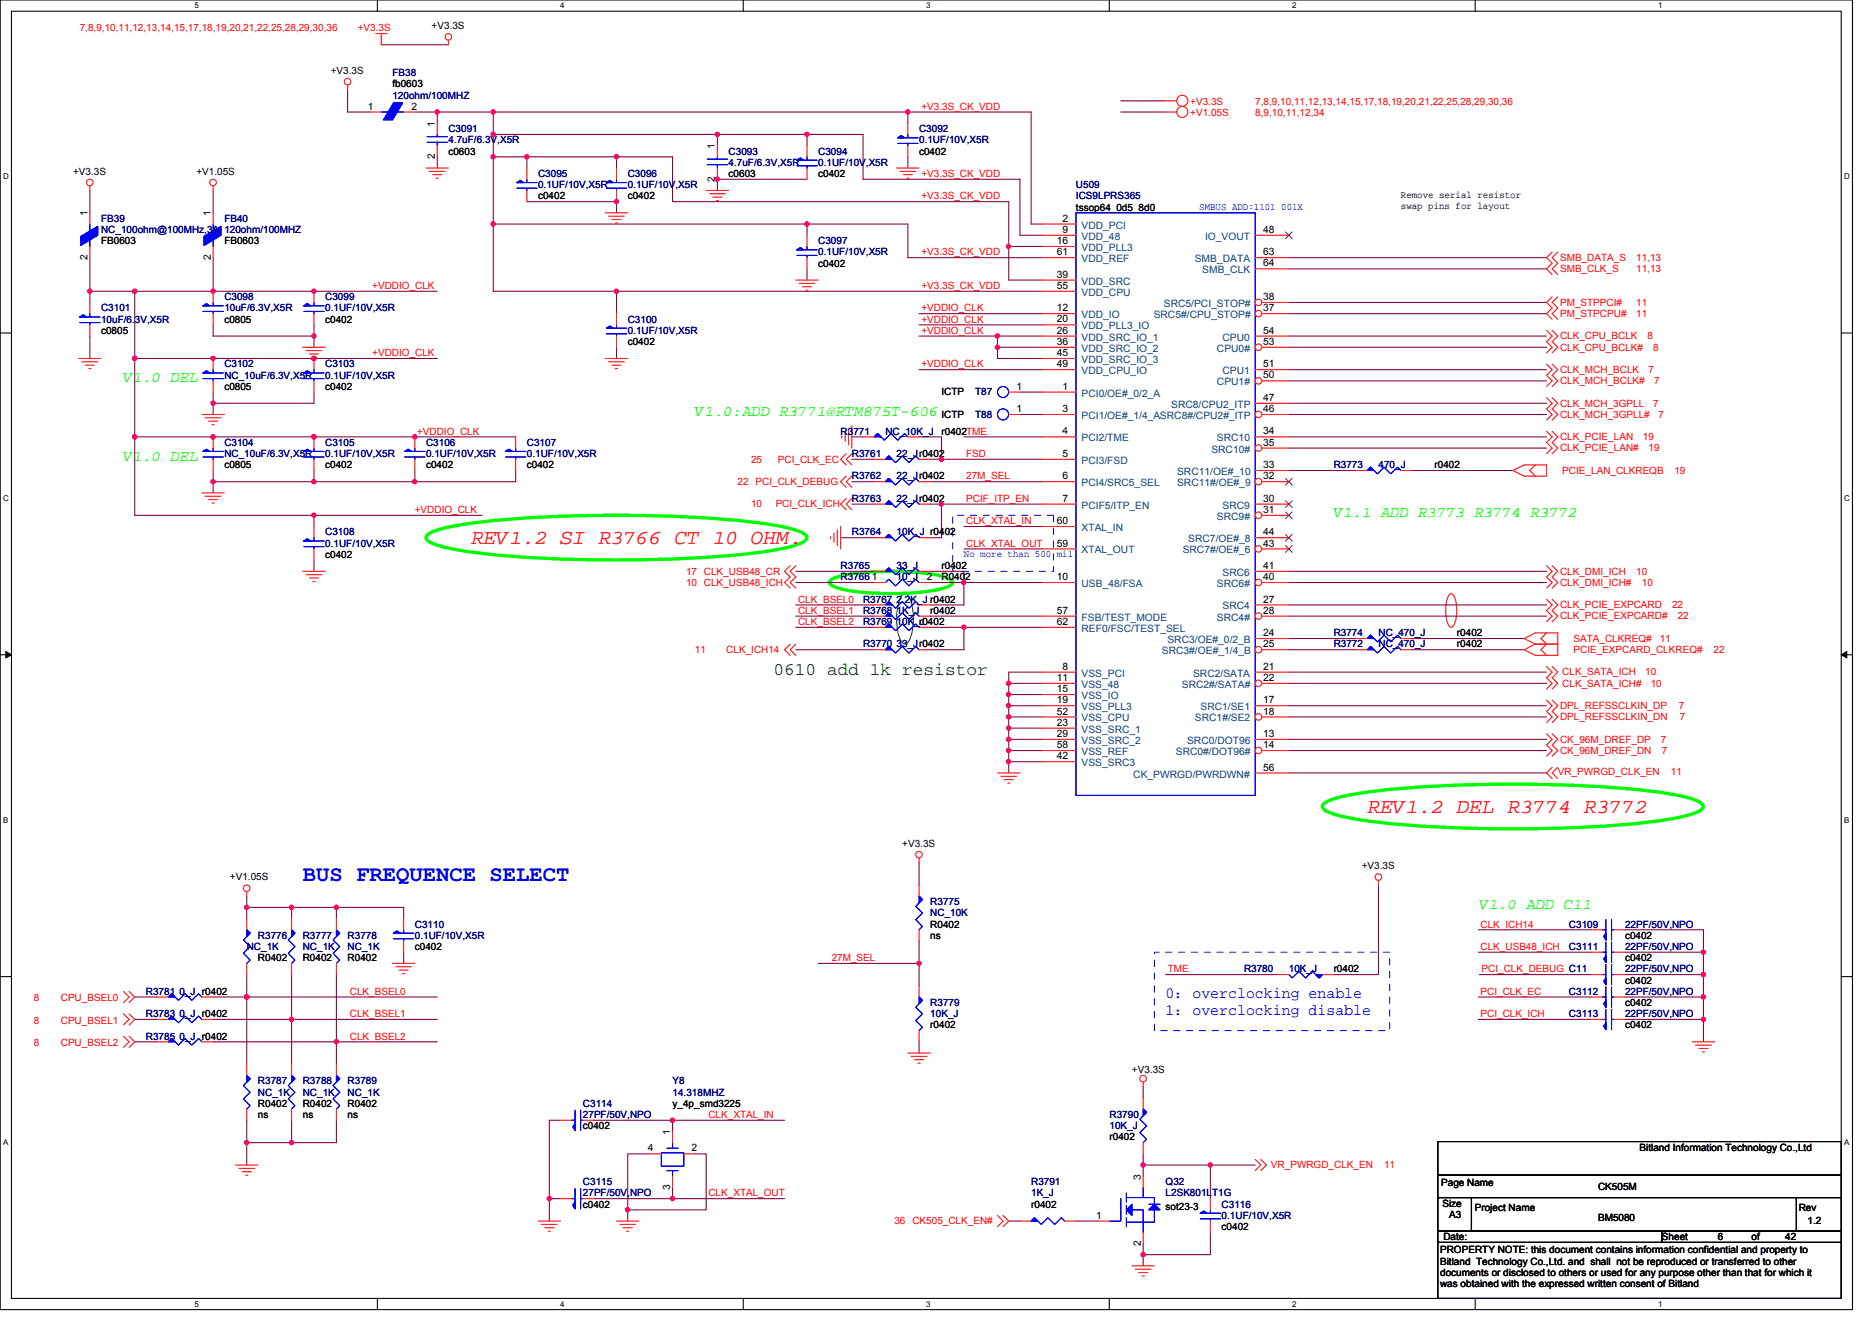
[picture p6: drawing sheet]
<svg xmlns="http://www.w3.org/2000/svg" width="297mm" height="210mm" viewBox="0 0 297 210" stroke-linecap="round" stroke-linejoin="round" font-family="sans-serif">
<defs><g id="words">
<text font-size="3.5" fill="#00f" x="48" y="139.9">BUS FREQUENCE SELECT</text>
<g font-size="3.4" fill="#f00">
<text x="74.7" y="86.3">REV1.2 SI R3766 CT 10 OHM.</text>
<text x="217" y="129">REV1.2 DEL R3774 R3772</text>
</g>
<text font-size="2.8" fill="#008000" x="122.7" y="107.2">0610 add 1k resistor</text>
<g font-size="2.5" fill="#0f0">
<text x="19.6" y="60.7">V1.0 DEL</text>
<text x="110.3" y="66">V1.0:ADD R3771@RTM875T-606</text>
<text x="19.6" y="73.1">V1.0 DEL</text>
<text x="211.6" y="82">V1.1 ADD R3773 R3774 R3772</text>
<text x="234.7" y="144.2">V1.0 ADD C11</text>
</g>
<g font-size="2.5" fill="#00f">
<text x="185" y="161.1">1：overclocking disable</text>
<text x="185" y="158.4">0：overclocking enable</text>
</g>
<g font-size="1.6" fill="#f00">
<text x="12.7" y="5">7,8,9,10,11,12,13,14,15,17,18,19,20,21,22,25,28,29,30,36</text>
<text x="56.8" y="5">+V3.3S</text>
<text x="146.2" y="17.4">+V3.3S_CK_VDD</text>
<text x="188.9" y="16.7">+V3.3S</text>
<text x="199.2" y="16.7">7,8,9,10,11,12,13,14,15,17,18,19,20,21,22,25,28,29,30,36</text>
<text x="188.9" y="18.5">+V1.05S</text>
<text x="199.2" y="18.5">8,9,10,11,12,34</text>
<text x="146.2" y="28.1">+V3.3S_CK_VDD</text>
<text x="146.2" y="31.6">+V3.3S_CK_VDD</text>
<text x="146.2" y="40.5">+V3.3S_CK_VDD</text>
<text x="247.5" y="41.4">SMB_DATA_S</text>
<text x="259.6" y="41.4">11,13</text>
<text x="59.1" y="45.9">+VDDIO_CLK</text>
<text x="146.2" y="45.9">+V3.3S_CK_VDD</text>
<text x="247.5" y="43.2">SMB_CLK_S</text>
<text x="259.6" y="43.2">11,13</text>
<text x="146.2" y="51.2">+VDDIO_CLK</text>
<text x="146.2" y="49.4">+VDDIO_CLK</text>
<text x="146.2" y="53">+VDDIO_CLK</text>
<text x="247.5" y="53.9">CLK_CPU_BCLK</text>
<text x="247.5" y="48.5">PM_STPPCI#</text>
<text x="247.5" y="50.3">PM_STPCPU#</text>
<text x="259.6" y="50.3">11</text>
<text x="259.6" y="48.5">11</text>
<text x="261.4" y="53.9">8</text>
<text x="59.1" y="56.5">+VDDIO_CLK</text>
<text x="146.2" y="58.3">+VDDIO_CLK</text>
<text x="247.5" y="55.6">CLK_CPU_BCLK#</text>
<text x="247.5" y="59.2">CLK_MCH_BCLK</text>
<text x="261.6" y="59.2">7</text>
<text x="262.3" y="55.6">8</text>
<text x="247.5" y="61">CLK_MCH_BCLK#</text>
<text x="247.5" y="64.5">CLK_MCH_3GPLL</text>
<text x="262.3" y="64.5">7</text>
<text x="262.5" y="61">7</text>
<text x="66.2" y="69">+VDDIO_CLK</text>
<text x="247.5" y="66.3">CLK_MCH_3GPLL#</text>
<text x="247.5" y="69.9">CLK_PCIE_LAN</text>
<text x="247.5" y="71.6">CLK_PCIE_LAN#</text>
<text x="260.7" y="69.9">19</text>
<text x="261.6" y="71.6">19</text>
<text x="263.2" y="66.3">7</text>
<text x="117" y="77">22 PCI_CLK_DEBUG</text>
<text x="119.2" y="73.4">25</text>
<text x="123.4" y="73.4">PCI_CLK_EC</text>
<text x="153.3" y="76.1">27M_SEL</text>
<text x="153.3" y="72.5">FSD</text>
<text x="247.9" y="75.2">PCIE_LAN_CLKREQB</text>
<text x="265.7" y="75.2">19</text>
<text x="65.8" y="81.4">+VDDIO_CLK</text>
<text x="119.2" y="80.5">10</text>
<text x="123.1" y="80.5">PCI_CLK_ICH</text>
<text x="153.3" y="79.7">PCIF_ITP_EN</text>
<text x="153.3" y="83.2">CLK_XTAL_IN</text>
<text x="153.3" y="86.8">CLK_XTAL_OUT</text>
<text x="108.9" y="93">10 CLK_USB48_ICH</text>
<text x="108.9" y="91.2">17 CLK_USB48_CR</text>
<text x="126.6" y="95.7">CLK_BSEL0</text>
<text x="247.5" y="93">CLK_DMI_ICH#</text>
<text x="247.5" y="91.2">CLK_DMI_ICH</text>
<text x="259.6" y="91.2">10</text>
<text x="260.5" y="93">10</text>
<text x="126.6" y="99.2">CLK_BSEL2</text>
<text x="126.6" y="97.4">CLK_BSEL1</text>
<text x="247.5" y="98.3">CLK_PCIE_EXPCARD#</text>
<text x="247.5" y="96.5">CLK_PCIE_EXPCARD</text>
<text x="249.7" y="101.9">SATA_CLKREQ#</text>
<text x="263.4" y="101.9">11</text>
<text x="265.3" y="96.5">22</text>
<text x="266.2" y="98.3">22</text>
<text x="110.3" y="103.7">11</text>
<text x="115.2" y="103.7">CLK_ICH14</text>
<text x="247.9" y="107.2">CLK_SATA_ICH</text>
<text x="249.7" y="103.7">PCIE_EXPCARD_CLKREQ#</text>
<text x="261" y="107.2">10</text>
<text x="271.9" y="103.7">22</text>
<text x="247.5" y="112.5">DPL_REFSSCLKIN_DP</text>
<text x="247.9" y="109">CLK_SATA_ICH#</text>
<text x="261.9" y="109">10</text>
<text x="266.4" y="112.5">7</text>
<text x="247.5" y="119.7">CK_96M_DREF_DN</text>
<text x="247.5" y="117.9">CK_96M_DREF_DP</text>
<text x="247.5" y="114.3">DPL_REFSSCLKIN_DN</text>
<text x="263.5" y="117.9">7</text>
<text x="263.7" y="119.7">7</text>
<text x="266.6" y="114.3">7</text>
<text x="247.2" y="123">VR_PWRGD_CLK_EN</text>
<text x="265.1" y="123">11</text>
<text x="234.9" y="147.2">CLK_ICH14</text>
<text x="132" y="152.5">27M_SEL</text>
<text x="185.3" y="154.3">TME</text>
<text x="234.9" y="150.8">CLK_USB48_ICH</text>
<text x="235.1" y="154.3">PCI_CLK_DEBUG C11</text>
<text x="5.4" y="158.9">8</text>
<text x="9.6" y="158.9">CPU_BSEL0</text>
<text x="55.5" y="157.9">CLK_BSEL0</text>
<text x="55.5" y="161.4">CLK_BSEL1</text>
<text x="234.9" y="161.4">PCI_CLK_ICH</text>
<text x="234.9" y="157.9">PCI_CLK_EC</text>
<text x="5.4" y="162.5">8</text>
<text x="5.4" y="166.1">8</text>
<text x="9.6" y="162.5">CPU_BSEL1</text>
<text x="9.6" y="166.1">CPU_BSEL2</text>
<text x="55.5" y="165">CLK_BSEL2</text>
<text x="112.4" y="177.4">CLK_XTAL_IN</text>
<text x="201.7" y="185.4">VR_PWRGD_CLK_EN</text>
<text x="219.6" y="185.4">11</text>
<text x="112.4" y="189.9">CLK_XTAL_OUT</text>
<text x="141.9" y="194.3">36 CK505_CLK_EN#</text>
</g>
<g font-size="1.6">
<text x="68.5" y="4.6">+V3.3S</text>
<text x="52.5" y="11.7">+V3.3S</text>
<text x="58.4" y="17.4">1</text>
<text x="62.3" y="13.9">fb0603</text>
<text x="65.3" y="17.4">2</text>
<text x="69" y="20.1" transform="rotate(-90 69 20.1)">1</text>
<text x="113.4" y="23.6" transform="rotate(-90 113.4 23.6)">1</text>
<text x="11.6" y="27.7">+V3.3S</text>
<text x="31.2" y="27.7">+V1.05S</text>
<text x="69" y="25.3" transform="rotate(-90 69 25.3)">2</text>
<text x="71.2" y="24.5">c0603</text>
<text x="113.4" y="28.8" transform="rotate(-90 113.4 28.8)">2</text>
<text x="115.6" y="28.1">c0603</text>
<text x="129.8" y="28.1">c0402</text>
<text x="145.8" y="24.5">c0402</text>
<text x="13.9" y="34.3" transform="rotate(-90 13.9 34.3)">1</text>
<text x="33.4" y="34.3" transform="rotate(-90 33.4 34.3)">1</text>
<text x="85.4" y="31.6">c0402</text>
<text x="99.6" y="31.6">c0402</text>
<text x="168.6" y="35.2">2</text>
<text x="170.7" y="33.4">tssop64_0d5_8d0</text>
<text x="222.3" y="31.5">Remove serial resistor</text>
<text x="222.3" y="33.2">swap pins for layout</text>
<text x="13.9" y="41.3" transform="rotate(-90 13.9 41.3)">2</text>
<text x="16" y="38.8">FB0603</text>
<text x="33.4" y="41.3" transform="rotate(-90 33.4 41.3)">2</text>
<text x="35.6" y="38.8">FB0603</text>
<text x="167.7" y="38.7">16</text>
<text x="167.7" y="40.5">61</text>
<text x="168.6" y="37">9</text>
<text x="200.4" y="37">48</text>
<text x="200.4" y="40.5">63</text>
<text x="129.8" y="42.3">c0402</text>
<text x="167.7" y="44.1">39</text>
<text x="167.7" y="45.8">55</text>
<text x="200.4" y="42.3">64</text>
<text x="200.4" y="47.6">38</text>
<text x="16" y="53">c0805</text>
<text x="35.6" y="51.2">c0805</text>
<text x="51.6" y="51.2">c0402</text>
<text x="167.7" y="51.2">20</text>
<text x="167.7" y="53">26</text>
<text x="167.7" y="49.4">12</text>
<text x="200.4" y="53">54</text>
<text x="200.4" y="49.4">37</text>
<text x="99.6" y="54.8">c0402</text>
<text x="167.7" y="54.7">36</text>
<text x="167.7" y="58.3">49</text>
<text x="167.7" y="56.5">45</text>
<text x="200.4" y="58.3">51</text>
<text x="200.4" y="54.7">53</text>
<text x="35.6" y="61.9">c0805</text>
<text x="51.6" y="61.9">c0402</text>
<text x="149.4" y="62.8">ICTP</text>
<text x="161.3" y="65.4">1</text>
<text x="161.3" y="61.8">1</text>
<text x="168.6" y="65.4">3</text>
<text x="168.6" y="61.8">1</text>
<text x="200.4" y="60.1">50</text>
<text x="200.4" y="63.6">47</text>
<text x="200.4" y="65.4">46</text>
<text x="149.4" y="66.3">ICTP</text>
<text x="149.4" y="69">r0402TME</text>
<text x="168.6" y="69">4</text>
<text x="200.4" y="70.7">35</text>
<text x="200.4" y="69">34</text>
<text x="35.6" y="74.3">c0805</text>
<text x="51.6" y="74.3">c0402</text>
<text x="67.6" y="74.3">c0402</text>
<text x="83.6" y="74.3">c0402</text>
<text x="168.6" y="72.5">5</text>
<text x="168.6" y="76.1">6</text>
<text x="200.4" y="74.3">33</text>
<text x="200.4" y="76.1">32</text>
<text x="227.6" y="74.3">r0402</text>
<text x="167.7" y="83.2">60</text>
<text x="168.6" y="79.6">7</text>
<text x="200.4" y="79.6">30</text>
<text x="200.4" y="81.4">31</text>
<text x="51.6" y="88.5">c0402</text>
<text x="167.7" y="86.7">59</text>
<text x="200.4" y="85">44</text>
<text x="200.4" y="86.7">43</text>
<text x="138.4" y="92.1">1</text>
<text x="147.1" y="92.1">2</text>
<text x="149.4" y="92.1">R0402</text>
<text x="149.4" y="90.3">r0402</text>
<text x="167.7" y="92.1">10</text>
<text x="200.4" y="90.3">41</text>
<text x="200.4" y="95.6">27</text>
<text x="200.4" y="92.1">40</text>
<text x="145.8" y="99.2">r0402</text>
<text x="147.6" y="97.4">r0402</text>
<text x="167.7" y="97.4">57</text>
<text x="167.7" y="99.2">62</text>
<text x="200.4" y="101">24</text>
<text x="200.4" y="97.4">28</text>
<text x="231.2" y="101">r0402</text>
<text x="168.6" y="106.3">8</text>
<text x="200.4" y="106.3">21</text>
<text x="200.4" y="102.7">25</text>
<text x="231.2" y="102.8">r0402</text>
<text x="167.7" y="108.1">11</text>
<text x="167.7" y="109.9">15</text>
<text x="167.7" y="111.6">19</text>
<text x="167.7" y="113.4">52</text>
<text x="200.4" y="108.1">22</text>
<text x="200.4" y="111.6">17</text>
<text x="200.4" y="113.4">18</text>
<text x="167.7" y="115.2">23</text>
<text x="167.7" y="117">29</text>
<text x="167.7" y="118.7">58</text>
<text x="200.4" y="117">13</text>
<text x="200.4" y="118.7">14</text>
<text x="167.7" y="120.5">42</text>
<text x="200.4" y="122.3">56</text>
<text x="143.2" y="134.4">+V3.3S</text>
<text x="216.1" y="138">+V3.3S</text>
<text x="36.5" y="139.7">+V1.05S</text>
<text x="147.6" y="147.2">R0402</text>
<text x="147.6" y="149">ns</text>
<text x="257.8" y="149">c0402</text>
<text x="40.9" y="152.5">R0402</text>
<text x="48" y="152.5">R0402</text>
<text x="55.2" y="152.5">R0402</text>
<text x="65.8" y="150.8">c0402</text>
<text x="211.6" y="154.3">r0402</text>
<text x="257.8" y="152.5">c0402</text>
<text x="257.8" y="159.7">c0402</text>
<text x="257.8" y="156.1">c0402</text>
<text x="147.6" y="163.2">r0402</text>
<text x="257.8" y="163.2">c0402</text>
<text x="179.6" y="170.3">+V3.3S</text>
<text x="40.9" y="177.4">ns</text>
<text x="40.9" y="175.7">R0402</text>
<text x="48" y="177.4">ns</text>
<text x="48" y="175.7">R0402</text>
<text x="55.2" y="177.4">ns</text>
<text x="55.2" y="175.7">R0402</text>
<text x="92.5" y="179.2">c0402</text>
<text x="106.7" y="175.7">y_4p_smd3225</text>
<text x="102.8" y="182.8">4</text>
<text x="106.3" y="180.1" transform="rotate(-90 106.3 180.1)">1</text>
<text x="109.7" y="182.8">2</text>
<text x="176.1" y="181">r0402</text>
<text x="260.2" y="182.6">Bitland Information Technology Co.,Ltd</text>
<text x="92.5" y="191.7">c0402</text>
<text x="106.3" y="188.8" transform="rotate(-90 106.3 188.8)">3</text>
<text x="163.6" y="191.7">r0402</text>
<text x="181" y="187.2" transform="rotate(-90 181 187.2)">3</text>
<text x="228.7" y="188.3">Page Name</text>
<text x="228.9" y="191.5">Size</text>
<text x="253.6" y="188.8">CK505M</text>
<text x="173.9" y="193.4">1</text>
<text x="181" y="197.7" transform="rotate(-90 181 197.7)">2</text>
<text x="185" y="192">sot23-3</text>
<text x="193.8" y="195.2">c0402</text>
<text x="229" y="196.8">Date:</text>
<text x="229.9" y="193.3">A3</text>
<text x="234" y="192.2">Project Name</text>
<text x="253.6" y="193.8">BM5080</text>
<text x="263.7" y="196.8">Sheet</text>
<text x="272.6" y="196.8">6</text>
<text x="277.9" y="196.8">of</text>
<text x="283.3" y="196.8">42</text>
<text x="285.4" y="192.2">Rev</text>
<text x="286.8" y="194.3">1.2</text>
<text x="228.5" y="198.9">PROPERTY NOTE: this document contains information confidential and property to</text>
<text x="228.5" y="200.7">Bitland Technology Co.,Ltd. and shall not be reproduced or transferred to other</text>
<text x="228.5" y="202.5">documents or disclosed to others or used for any purpose other than that for which it</text>
<text x="228.5" y="204.3">was obtained with the expressed written consent of Bitland</text>
</g>
<g font-size="1.6" fill="#000080">
<text x="62.3" y="12.1">FB38</text>
<text x="62.3" y="15.6">120ohm/100MHZ</text>
<text x="71.2" y="21">C3091</text>
<text x="71.2" y="22.8">4.7uF/6.3V,X5R</text>
<text x="145.8" y="21">C3092</text>
<text x="145.8" y="22.8">0.1UF/10V,X5R</text>
<text x="85.4" y="28.1">C3095</text>
<text x="85.4" y="29.9">0.1UF/10V,X5R</text>
<text x="99.6" y="28.1">C3096</text>
<text x="99.6" y="29.9">0.1UF/10V,X5R</text>
<text x="115.6" y="24.5">C3093</text>
<text x="115.6" y="26.3">4.7uF/6.3V,X5R</text>
<text x="129.8" y="24.5">C3094</text>
<text x="129.8" y="26.3">0.1UF/10V,X5R</text>
<text x="170.7" y="29.9">U509</text>
<text x="16" y="35.2">FB39</text>
<text x="35.6" y="35.2">FB40</text>
<text x="170.7" y="31.6">ICS9LPRS365</text>
<text x="16" y="37">NC_100ohm@100MHz,3A 120ohm/100MHZ</text>
<text x="129.8" y="38.8">C3097</text>
<text x="129.8" y="40.5">0.1UF/10V,X5R</text>
<text x="35.6" y="47.6">C3098</text>
<text x="51.6" y="47.6">C3099</text>
<text x="16" y="49.4">C3101</text>
<text x="16" y="51.2">10uF/6.3V,X5R</text>
<text x="35.6" y="49.4">10uF/6.3V,X5R</text>
<text x="51.6" y="49.4">0.1UF/10V,X5R</text>
<text x="99.6" y="51.2">C3100</text>
<text x="99.6" y="53">0.1UF/10V,X5R</text>
<text x="35.6" y="58.3">C3102</text>
<text x="51.6" y="58.3">C3103</text>
<text x="35.6" y="60.1">NC_10uF/6.3V,X5R</text>
<text x="51.6" y="60.1">0.1UF/10V,X5R</text>
<text x="154.7" y="62.8">T87</text>
<text x="35.6" y="70.8">C3104</text>
<text x="51.6" y="70.8">C3105</text>
<text x="67.6" y="70.8">C3106</text>
<text x="83.6" y="70.8">C3107</text>
<text x="133.4" y="69">R3771</text>
<text x="140.5" y="69">NC_10K_J</text>
<text x="154.7" y="66.3">T88</text>
<text x="35.6" y="72.5">NC_10uF/6.3V,X5R</text>
<text x="51.6" y="72.5">0.1UF/10V,X5R</text>
<text x="67.6" y="72.5">0.1UF/10V,X5R</text>
<text x="83.6" y="72.5">0.1UF/10V,X5R</text>
<text x="135.2" y="72.5">R3761</text>
<text x="135.2" y="76.1">R3762</text>
<text x="142.3" y="72.5">22_Jr0402</text>
<text x="142.3" y="76.1">22_Jr0402</text>
<text x="211.6" y="74.3">R3773</text>
<text x="218.7" y="74.3">470_J</text>
<text x="135.2" y="79.7">R3763</text>
<text x="142.3" y="79.7">22_Jr0402</text>
<text x="51.6" y="85">C3108</text>
<text x="51.6" y="86.8">0.1UF/10V,X5R</text>
<text x="135.2" y="85">R3764</text>
<text x="142.3" y="85">10K_J r0402</text>
<text x="133.4" y="92.1">R3766</text>
<text x="133.4" y="90.3">R3765</text>
<text x="136.9" y="95.7">R3767 2.2K_J r0402</text>
<text x="142.3" y="92.1">10_J</text>
<text x="142.3" y="90.3">33_J</text>
<text x="136.9" y="97.4">R3768 1K_J</text>
<text x="136.9" y="99.2">R3769 10K_J</text>
<text x="211.6" y="101">R3774</text>
<text x="218.7" y="101">NC_470_J</text>
<text x="136.9" y="102.8">R3770 33_Jr0402</text>
<text x="211.6" y="102.8">R3772</text>
<text x="218.7" y="102.8">NC_470_J</text>
<text x="147.6" y="143.7">R3775</text>
<text x="40.9" y="149">R3776</text>
<text x="48" y="149">R3777</text>
<text x="55.2" y="149">R3778</text>
<text x="65.8" y="147.2">C3110</text>
<text x="65.8" y="149">0.1UF/10V,X5R</text>
<text x="147.6" y="145.4">NC_10K</text>
<text x="249" y="147.2">C3109</text>
<text x="257.8" y="147.2">22PF/50V,NPO</text>
<text x="39.2" y="150.8">NC_1K</text>
<text x="48" y="150.8">NC_1K</text>
<text x="55.2" y="150.8">NC_1K</text>
<text x="197.4" y="154.3">R3780</text>
<text x="204.5" y="154.3">10K_J</text>
<text x="249" y="150.8">C3111</text>
<text x="257.8" y="150.8">22PF/50V,NPO</text>
<text x="257.8" y="154.3">22PF/50V,NPO</text>
<text x="23.2" y="161.4">R3783 0_J r0402</text>
<text x="23.2" y="157.9">R3781 0_J r0402</text>
<text x="147.6" y="159.7">R3779</text>
<text x="147.6" y="161.4">10K_J</text>
<text x="249" y="157.9">C3112</text>
<text x="249" y="161.4">C3113</text>
<text x="257.8" y="157.9">22PF/50V,NPO</text>
<text x="257.8" y="161.4">22PF/50V,NPO</text>
<text x="23.2" y="165">R3785 0_J r0402</text>
<text x="40.9" y="173.9">NC_1K</text>
<text x="40.9" y="172.1">R3787</text>
<text x="48" y="172.1">R3788</text>
<text x="48" y="173.9">NC_1K</text>
<text x="55.2" y="172.1">R3789</text>
<text x="55.2" y="173.9">NC_1K</text>
<text x="106.7" y="172.1">Y8</text>
<text x="106.7" y="173.9">14.318MHZ</text>
<text x="92.5" y="175.7">C3114</text>
<text x="92.5" y="177.4">27PF/50V,NPO</text>
<text x="176.1" y="177.4">R3790</text>
<text x="176.1" y="179.2">10K_J</text>
<text x="92.5" y="188.1">C3115</text>
<text x="92.5" y="189.9">27PF/50V,NPO</text>
<text x="163.6" y="188.1">R3791</text>
<text x="163.6" y="189.9">1K_J</text>
<text x="185" y="188.1">Q32</text>
<text x="185" y="189.9">L2SK801LT1G</text>
<text x="193.8" y="191.7">C3116</text>
<text x="193.8" y="193.4">0.1UF/10V,X5R</text>
</g>
<g font-size="1.6" fill="#00f">
<text x="190.3" y="33.3">SMBUS ADD:1101 001X</text>
<text x="152.9" y="88.4">No more than 500 mil</text>
</g>
<g font-size="1.6" fill="#004080">
<text x="171.6" y="36.3">VDD_PCI</text>
<text x="171.6" y="38.1">VDD_48</text>
<text x="171.6" y="39.8">VDD_PLL3</text>
<text x="171.6" y="41.6">VDD_REF</text>
<text x="189.6" y="41.6">SMB_DATA</text>
<text x="191.2" y="38.1">IO_VOUT</text>
<text x="171.6" y="45.2">VDD_SRC</text>
<text x="171.6" y="46.9">VDD_CPU</text>
<text x="190.8" y="43.4">SMB_CLK</text>
<text x="171.6" y="52.3">VDD_PLL3_IO</text>
<text x="171.6" y="50.5">VDD_IO</text>
<text x="183.1" y="50.5">SRC5#/CPU_STOP#</text>
<text x="184.7" y="48.7">SRC5/PCI_STOP#</text>
<text x="171.6" y="54.1">VDD_SRC_IO_1</text>
<text x="171.6" y="55.8">VDD_SRC_IO_2</text>
<text x="171.6" y="59.4">VDD_CPU_IO</text>
<text x="171.6" y="57.6">VDD_SRC_IO_3</text>
<text x="193.1" y="55.8">CPU0#</text>
<text x="194" y="54.1">CPU0</text>
<text x="194" y="59.4">CPU1</text>
<text x="171.6" y="62.9">PCI0/OE#_0/2_A</text>
<text x="185.8" y="64.7">SRC8/CPU2_ITP</text>
<text x="193.1" y="61.2">CPU1#</text>
<text x="171.6" y="70.1">PCI2/TME</text>
<text x="171.6" y="66.5">PCI1/OE#_1/4_ASRC8#/CPU2#_ITP</text>
<text x="192.2" y="71.8">SRC10#</text>
<text x="193.1" y="70.1">SRC10</text>
<text x="171.6" y="73.6">PCI3/FSD</text>
<text x="171.6" y="77.2">PCI4/SRC5_SEL</text>
<text x="186.8" y="75.4">SRC11/OE#_10</text>
<text x="186.8" y="77.2">SRC11#/OE#_9</text>
<text x="171.6" y="80.7">PCIF5/ITP_EN</text>
<text x="193.1" y="82.5">SRC9#</text>
<text x="194" y="80.7">SRC9</text>
<text x="171.6" y="87.8">XTAL_OUT</text>
<text x="171.6" y="84.3">XTAL_IN</text>
<text x="187.7" y="87.8">SRC7#/OE#_6</text>
<text x="188.5" y="86.1">SRC7/OE#_8</text>
<text x="171.6" y="93.2">USB_48/FSA</text>
<text x="193.1" y="93.2">SRC6#</text>
<text x="194" y="91.4">SRC6</text>
<text x="171.6" y="98.5">FSB/TEST_MODE</text>
<text x="171.6" y="100.3">REF0/FSC/TEST_SEL</text>
<text x="193.1" y="98.5">SRC4#</text>
<text x="194" y="96.7">SRC4</text>
<text x="171.6" y="107.4">VSS_PCI</text>
<text x="184.4" y="103.8">SRC3#/OE#_1/4_B</text>
<text x="185.2" y="102.1">SRC3/OE#_0/2_B</text>
<text x="189.3" y="107.4">SRC2/SATA</text>
<text x="171.6" y="109.2">VSS_48</text>
<text x="171.6" y="111">VSS_IO</text>
<text x="171.6" y="112.7">VSS_PLL3</text>
<text x="187.5" y="109.2">SRC2#/SATA#</text>
<text x="190.5" y="112.7">SRC1/SE1</text>
<text x="171.6" y="116.3">VSS_SRC_1</text>
<text x="171.6" y="118.1">VSS_SRC_2</text>
<text x="171.6" y="114.5">VSS_CPU</text>
<text x="171.6" y="119.8">VSS_REF</text>
<text x="186.6" y="119.8">SRC0#/DOT96#</text>
<text x="188.4" y="118.1">SRC0/DOT96</text>
<text x="189.6" y="114.5">SRC1#/SE2</text>
<text x="171.6" y="121.6">VSS_SRC3</text>
<text x="179.8" y="123.4">CK_PWRGD/PWRDWN#</text>
</g>
<g font-size="1.3">
<text x="30.8" y="1.3">5</text>
<text x="88.9" y="1.3">4</text>
<text x="147" y="1.3">3</text>
<text x="205" y="1.3">2</text>
<text x="263.1" y="1.3">1</text>
<text x=".5" y="28.4">D</text>
<text x="292.6" y="28.4">D</text>
<text x=".5" y="79.5">C</text>
<text x="292.6" y="79.5">C</text>
<text x=".5" y="130.6">B</text>
<text x="292.6" y="130.6">B</text>
<text x=".5" y="181.7">A</text>
<text x="292.6" y="181.7">A</text>
<text x="30.8" y="207.4">5</text>
<text x="88.9" y="207.4">4</text>
<text x="147" y="207.4">3</text>
<text x="205" y="207.4">2</text>
<text x="263.1" y="207.4">1</text>
</g>
</g></defs>
<path d="M0 0h293.9v207.9h-293.9zM1.8 1.8h290.4v204.3h-290.4z" fill="none" stroke="#000" stroke-width=".17"/>
<g fill="#fff">
<path d="M30.8 .2h.7v1.4h-.7z"/>
<path d="M30.8 206.3h.7v1.4h-.7z"/>
</g>
<path d="M59.9 0v1.8M59.9 206.1v1.8" fill="none" stroke="#000" stroke-width=".17"/>
<g fill="#fff">
<path d="M88.9 .2h.7v1.4h-.7z"/>
<path d="M88.9 206.3h.7v1.4h-.7z"/>
</g>
<path d="M117.9 0v1.8M117.9 206.1v1.8" fill="none" stroke="#000" stroke-width=".17"/>
<g fill="#fff">
<path d="M147 .2h.7v1.4h-.7z"/>
<path d="M147 206.3h.7v1.4h-.7z"/>
</g>
<path d="M176 0v1.8M176 206.1v1.8" fill="none" stroke="#000" stroke-width=".17"/>
<g fill="#fff">
<path d="M205 .2h.7v1.4h-.7z"/>
<path d="M205 206.3h.7v1.4h-.7z"/>
</g>
<path d="M234.1 0v1.8M234.1 206.1v1.8" fill="none" stroke="#000" stroke-width=".17"/>
<g fill="#fff">
<path d="M263.1 .2h.7v1.4h-.7z"/>
<path d="M263.1 206.3h.7v1.4h-.7z"/>
<path d="M.5 27.3h.9v1.4h-.9z"/>
<path d="M292.6 27.3h.9v1.4h-.9z"/>
<path d="M.5 78.4h.9v1.4h-.9z"/>
<path d="M292.6 78.4h.9v1.4h-.9z"/>
</g>
<path d="M0 52.9h1.8M292.2 52.9h1.7" fill="none" stroke="#000" stroke-width=".17"/>
<g fill="#fff">
<path d="M.5 129.5h.8v1.4h-.8z"/>
<path d="M292.6 129.5h.9v1.4h-.9z"/>
</g>
<path d="M0 103.9h1.8M292.2 103.9h1.7" fill="none" stroke="#000" stroke-width=".17"/>
<path d="M.9 103.4l.9 .5-.9 .5zM292.2 103.9l.8-.5v1z" fill="#000" stroke="#000" stroke-width=".16"/>
<g fill="#fff">
<path d="M.5 180.5h.8v1.4h-.8z"/>
<path d="M292.6 180.5h.9v1.4h-.9z"/>
</g>
<path d="M0 155h1.8M292.2 155h1.7M228.2 181.2h64v5.3h-64zM228.2 186.5h64v3.6h-64zM228.2 190.1h5.3v5.3h-5.3zM228.2 195.4h35.5v1.8h-35.5zM228.2 197.2h64v8.9h-64zM233.5 190.1h51.5v5.3h-51.5zM263.7 195.4h28.5v1.8h-28.5zM285 190.1h7.2v5.3h-7.2z" fill="none" stroke="#000" stroke-width=".17"/>
<path d="M151.2 81.8h16v8.9h-16zM183.2 151.1h37.3v12.5h-37.3z" fill="none" stroke="#00f" stroke-width=".16" stroke-dasharray="1 1 1 1 1 1 1 1"/>
<path d="M143.3 94.3l.3-.1a1.68 1.68 0 0 1 1 1.5 9.3 9.3 0 0 1-.4 6.1l-.3 .3-.3 .1a1.67 1.67 0 0 1-1-1.5 9.4 9.4 0 0 1 .4-6.1z" fill="none" stroke="#008000" stroke-width=".17"/>
<g fill="none" stroke="#f00" stroke-width=".17">
<path d="M55.2 13.5v.7M59.6 5.3h1.8M60.5 5.3v1.8M71.2 6.4v.7M185 16h1.7M185 17.8h1.7M14.3 29.5v.7M33.8 29.5v.7M67.6 26.7h3.6M68.1 27.2h2.5M68.7 27.7h1.4M69.2 28.3h.4"/>
<path d="M96.1 33.8h3.5M96.6 34.3h2.5M97.1 34.8h1.4M97.7 35.4h.3M112.1 30.2h3.5M112.6 30.8h2.5M113.1 31.3h1.5M113.7 31.8h.3M113.8 23.1v1.8M113.8 26.7v1.7M142.3 26.7h3.5M142.8 27.2h2.5"/>
<path d="M143.3 27.7h1.5M143.9 28.3h.3M165.4 35.6h5.3M165.4 37.3h5.3M165.4 39.1h5.3M199.2 37.3h5.3M12.5 56.9h3.5M13 57.4h2.5M13.5 58h1.5M14.1 58.5h.3M48 55.1h3.6M48.6 55.6h2.5"/>
<path d="M49.1 56.2h1.4M49.7 56.7h.3M96.1 56.9h3.5M96.6 57.4h2.5M97.1 58h1.4M97.7 58.5h.3M126.3 44.4h3.5M126.8 45h2.5M127.3 45.5h1.5M127.9 46.1h.3M165.4 51.6h5.3M165.4 53.3h5.3"/>
<path d="M165.4 44.4h5.3M165.4 55.1h5.3M165.4 49.8h5.3M165.4 58.7h5.3M199.2 42.7h5.3M199.2 40.9h5.3M245.4 57.8l.9 .9-.9 .9 .9 .9-.9 .8M245.4 52.5l.9 .8-.9 .9 .9 .9-.9 .9M246.3 40l-.9 .9 .9 .9-.9 .9 .9 .9M246.3 47.1l-.9 .9 .9 .9-.9 .9 .9 .9M246.3 57.8l.9 .9-.9 .9 .9 .9-.9 .8M246.3 52.5l.9 .8-.9 .9 .9 .9-.9 .9"/>
<path d="M247.2 40l-.9 .9 .9 .9-.9 .9 .9 .9M247.2 47.1l-.9 .9 .9 .9-.9 .9 .9 .9M32 78.2h3.6M32 65.8h3.6M32.6 78.8h2.5M32.6 66.3h2.5M33.1 79.3h1.4M33.1 66.8h1.4M33.7 79.8h.3M33.7 67.4h.3M33.8 69.3v1.8M33.8 72.9v1.8"/>
<path d="M81.8 69.3v1.8M81.8 72.9v1.8M133.6 69.2v.3M134.1 68.6v1.5M134.3 79.1l-.9 .9 .9 .9M134.3 72l-.9 .9 .9 .9M134.3 75.6l-.9 .9 .9 .8M134.6 68.1v2.5M135.2 79.1l-.9 .9 .9 .9M135.2 72l-.9 .9 .9 .9M135.2 75.6l-.9 .9 .9 .8M135.2 67.6v3.5"/>
<path d="M138.7 72.9h1.8M145.8 72.9h1.8M165.4 69.3h5.3M165.4 72.9h5.3M165.4 76.5h5.3M165.4 65.8h5.3M165.4 62.2h5.3M215.2 74.7h1.8M222.3 74.7h1.8M240.1 74.7l1.7-.9h3.6v1.8h-3.6zM243.6 73.8l-.9 .9 .9 .9M245.4 63.1l.9 .9-.9 .9 .9 .9-.9 .9"/>
<path d="M245.4 68.5l.9 .8-.9 .9 .9 .9-.9 .9M246.3 63.1l.9 .9-.9 .9 .9 .9-.9 .9M246.3 68.5l.9 .8-.9 .9 .9 .9-.9 .9M48 90.7h3.6M48.6 91.2h2.5M49.1 91.7h1.4M49.7 92.3h.3M125.4 89.8l-.9 .9 .9 .9-.9 .9 .9 .8M126.3 89.8l-.9 .9 .9 .9-.9 .9 .9 .8M131.8 85.2v.3M132.3 84.6v1.5M132.9 84.1v2.5"/>
<path d="M133.4 83.6v3.5M138.7 80h1.8M138.7 85.3h1.8M138.7 92.5h1.8M138.7 90.7h1.8M145.8 80h1.8M145.8 85.3h1.8M145.8 92.5h1.8M145.8 90.7h1.8M165.4 97.8h5.3M165.4 92.5h5.3M165.4 87.1h5.3"/>
<path d="M165.4 83.6h5.3M165.4 80h5.3M165.4 99.6h5.3M230 94.3l.3-.1a1.42 1.42 0 0 1 .7 1.3 5.5 5.5 0 0 1-.5 4h-.2a1.42 1.42 0 0 1-.8-1.3l-.1-.6a4.7 4.7 0 0 1 .6-3.3zM245.4 89.8l.9 .9-.9 .9 .9 .9-.9 .8M245.4 95.1l.9 .9-.9 .9 .9 .9-.9 .9M246.3 89.8l.9 .9-.9 .9 .9 .9-.9 .8M246.3 95.1l.9 .9-.9 .9 .9 .9-.9 .9M125.4 102.2l-.9 .9 .9 .9M126.3 102.2l-.9 .9 .9 .9M165.4 106.7h5.3M165.4 108.5h5.3"/>
<path d="M165.4 110.2h5.3M165.4 112h5.3M165.4 115.6h5.3M165.4 117.3h5.3M243.6 102.2l-1.8 .9 1.8 .9h3.6v-1.8M243.6 102.2h3.6M243.6 102.2l-1.8-.9 1.8-.8h3.6v1.7M245.4 116.5l.9 .8-.9 .9 .9 .9-.9 .9M245.4 105.8l.9 .9-.9 .9 .9 .9-.9 .8M245.4 111.1l.9 .9-.9 .9 .9 .9-.9 .9M245.4 100.5l-.9 .8 .9 .9-.9 .9 .9 .9M246.3 116.5l.9 .8-.9 .9 .9 .9-.9 .9"/>
<path d="M246.3 105.8l.9 .9-.9 .9 .9 .9-.9 .8M246.3 111.1l.9 .9-.9 .9 .9 .9-.9 .9M145.8 136.2v.7M158.3 122.7h3.5M158.8 123.2h2.5M159.3 123.7h1.5M159.9 124.3h.3M218.7 139.7v.8M246.3 121.8l-.9 .9 .9 .9M247.2 121.8l-.9 .9 .9 .9M19.6 157.4l.9 .8-.9 .9M20.5 157.4l.9 .8-.9 .9"/>
<path d="M39.2 141.5v.7M62.3 152.9h3.5M62.8 153.4h2.5M63.3 154h1.5M63.9 154.5h.3M64 145.8v1.8M64 149.4v1.7M202.7 154.7h1.8M209.8 154.7h1.8M19.6 160.9l.9 .9-.9 .9M19.6 164.5l.9 .9-.9 .8M20.5 160.9l.9 .9-.9 .9"/>
<path d="M20.5 164.5l.9 .9-.9 .8M24.9 165.4h1.8M24.9 161.8h1.8M32 165.4h1.8M32 161.8h1.8M88.9 177.8h1.8M92.5 177.8h1.8M144.1 167.1h3.5M144.6 167.7h2.5M145.1 168.2h1.5M145.7 168.7h.3M181.4 171.7v.8"/>
<path d="M268.5 165.4h3.6M269 165.9h2.5M269.6 166.4h1.4M270.1 167h.4M37.4 184.9h3.5M37.9 185.4h2.5M38.4 186h1.5M39 186.5h.3M85.4 193.8h3.5M85.9 194.3h2.5M86.4 194.9h1.5M87 195.4h.3"/>
<path d="M97.8 193.8h3.6M98.4 194.3h2.5M98.9 194.9h1.4M99.4 195.4h.4M158.3 192.9l.9 .9-.9 .9M159.2 192.9l.9 .9-.9 .9M161.8 193.8h1.8M168.9 193.8h1.8M199.2 184l.9 .9-.9 .9M200.1 184l.9 .9-.9 .9M179.6 200.9h3.6M180.1 201.4h2.5"/>
<path d="M180.7 202h1.4M181.2 202.5h.4"/>
<circle cx="55.1" cy="13" r=".52"/>
<circle cx="71.1" cy="5.9" r=".52"/>
<circle cx="187.6" cy="16" r=".88"/>
<circle cx="187.6" cy="17.8" r=".88"/>
<circle cx="14.2" cy="29" r=".52"/>
<circle cx="33.8" cy="29" r=".52"/>
<circle cx="145.8" cy="135.6" r=".52"/>
<circle cx="218.7" cy="139.2" r=".52"/>
<circle cx="39.1" cy="141" r=".52"/>
<circle cx="181.4" cy="171.2" r=".52"/>
</g>
<path d="M67.7 85a5.7 5.7 0 0 1 2.8-1.2 109.1 109.1 0 0 1 19.3-1.9 193.2 193.2 0 0 1 32.7 1.4 17.4 17.4 0 0 1 5 1.4l.4 .3 .1 .3-.1 .3a5.7 5.7 0 0 1-2.8 1.2 108.6 108.6 0 0 1-19.3 2 192.3 192.3 0 0 1-32.7-1.4 17.3 17.3 0 0 1-5-1.4l-.4-.4-.1-.3zM131.7 92.1a10.6 10.6 0 0 1 5.2-1.2 39.9 39.9 0 0 1 13.2 .7l.9 .5 .1 .3a2.23 2.23 0 0 1-1.8 1.1 42.9 42.9 0 0 1-15.8 0 2.22 2.22 0 0 1-1.9-1.1zM210 127.7a5.7 5.7 0 0 1 2.8-1.2 109.1 109.1 0 0 1 19.2-1.9 193.2 193.2 0 0 1 32.7 1.4 17.4 17.4 0 0 1 5.1 1.4l.4 .3 .1 .3-.1 .3a5.7 5.7 0 0 1-2.8 1.2 108.6 108.6 0 0 1-19.3 1.9 192.3 192.3 0 0 1-32.7-1.4 17.3 17.3 0 0 1-5.1-1.4l-.3-.3-.2-.3z" fill="none" stroke="#0f0" stroke-width=".53"/>
<g fill="none" stroke="#800040" stroke-width=".17">
<path d="M55.2 14.2v3.6h3.5M60.5 7.1h10.7M65.8 17.8h3.6M69.4 17.8v1.8M69.4 17.8h8.9M78.3 17.8h65.8M78.3 17.8v3.5M144.1 17.8h19.5v17.8h1.8M144.1 17.8v1.8M177.8 16h7.2M177.8 17.8h7.2M14.3 30.2v3.6"/>
<path d="M33.8 30.2v3.6M69.4 24.9v1.8M78.3 35.6v10.6h19.5M78.3 24.9h5.3M78.3 21.3v3.6M78.3 35.6h49.8M78.3 24.9v10.7M78.3 21.3h35.5M83.6 32h14.2v1.8M83.6 24.9v1.8M83.6 24.9h14.2M97.8 24.9v1.8"/>
<path d="M97.8 24.9h8.9v7.1h53.4v7.1M113.8 21.3v1.8M113.8 21.3h14.3M128.1 35.6v1.7M128.1 21.3v1.8M128.1 21.3h8.8v7.1h24.9v8.9h3.6M128.1 35.6h16v5.3h21.3M128.1 28.4h-14.3v1.8M144.1 24.9v1.8M160.1 39.1h5.3M160.1 39.1v5.3l5.3 .1M14.3 46.2h7.1"/>
<path d="M14.3 40.9v5.3M14.3 46.2v1.8M14.3 53.3v3.6M21.4 56.9v12.4M21.4 56.9h48M21.4 46.2h12.4M21.4 46.2v10.7M33.8 46.2h35.6M33.8 51.6v1.7h16M33.8 40.9v5.3M49.8 53.3v1.8M49.8 51.6v1.7"/>
<path d="M97.8 46.2v3.6M97.8 46.2h67.6M97.8 55.1v1.8M128.1 42.7v1.7M145.8 53.3h12.5M145.8 58.7h19.6M145.8 51.6h19.6M145.8 49.8h19.6M158.3 53.3v1.8M158.3 55.1h7.1M158.3 53.3h7.1M158.3 55.1v1.8h7.1"/>
<path d="M204.5 40.9h40.9M204.5 42.7h40.9M204.5 58.7h40.9M204.5 55.1h40.9M204.5 53.3h40.9M204.5 49.8h40.9M204.5 48h40.9M21.4 69.3v12.5h28.4M33.8 62.2v1.8M33.8 74.7v1.8M33.8 76.5h16M33.8 76.5v1.7"/>
<path d="M33.8 64v1.8M49.8 62.2v1.8h-16M49.8 74.7v1.8M49.8 76.5h16M65.8 74.7v1.8M81.8 69.3h-60.4M81.8 74.7v1.8h-16M135.2 76.5h3.5M135.2 72.9h3.5M135.2 69.3h1.7M145.8 69.3h3.6v3.6M147.6 72.9h1.8"/>
<path d="M147.6 76.5h17.8M149.4 72.9h16M152.9 69.3h12.5M161.8 62.2h3.6M161.8 65.8h3.6M204.5 71.1h40.9M204.5 69.3h40.9M204.5 65.8h40.9M204.5 64h40.9M204.5 60.5h40.9M204.5 74.7h10.7M224.1 74.7h16"/>
<path d="M49.8 81.8h26.7M49.8 81.8v1.8M49.8 88.9v1.8M126.3 96h12.4M126.3 99.6h12.4M126.3 90.7h12.4M126.3 97.8h12.4M126.3 92.5h12.4M133.4 85.3h5.3M135.2 80h3.5M147.6 99.6h5.3M147.6 80h1.8"/>
<path d="M147.6 90.7h5.3v1.8h-5.3M147.6 97.8h17.8M149.4 80h16M149.4 80v5.3h-1.8M152.9 87.1h12.5M152.9 99.6h12.5M152.9 99.6v3.5h-5.3M152.9 83.6h12.5M165.4 92.5h-12.5v3.5h-5.3M204.5 92.5h40.9M204.5 90.7h40.9M204.5 97.8h40.9"/>
<path d="M204.5 96h40.9M126.3 103.1h12.4M160.1 117.3h5.3M160.1 115.6h5.3M160.1 110.2h5.3M160.1 108.5h5.3M160.1 119.1h5.3M160.1 112h5.3M160.1 108.5v1.7M160.1 113.8v1.8M160.1 117.3v1.8M160.1 112v1.8"/>
<path d="M160.1 119.1v1.8M160.1 115.6v1.7M160.1 113.8h5.3M160.1 110.2v1.8M165.4 106.7h-5.3v1.8M204.5 112h40.9M204.5 113.8h40.9M204.5 117.3h40.9M204.5 119.1h40.9M204.5 106.7h40.9M204.5 108.5h40.9M204.5 101.3h10.7"/>
<path d="M204.5 103.1h10.7M224.1 103.1h17.7M224.1 101.3h17.7M145.8 136.9v3.6M160.1 120.9h5.3M160.1 120.9v1.8M204.5 122.7h40.9M21.4 158.2h3.5M33.8 158.2h5.4M39.2 158.2h30.2M39.2 158.2v10.7M39.2 154.7v3.5"/>
<path d="M39.2 142.2v1.8M39.2 144h7.1M39.2 144v1.8M46.3 144v1.8M46.3 154.7v7.1M46.3 144h7.1M53.4 144h10.6v1.8M53.4 144v1.8M53.4 154.7v10.7M64 151.1v1.8M129.8 152.9h16M145.8 152.9v3.6"/>
<path d="M145.8 149.4v3.5M185 154.7h17.7M218.7 140.5v14.2h-7.1M234.6 158.2h17.9M234.6 147.6h17.9M234.6 151.1h17.9M234.7 154.7h17.8M257.8 147.6h12.5v3.5M257.8 158.2h12.5M257.8 151.1h12.5M270.3 158.2v3.6M270.3 154.7v3.5"/>
<path d="M270.3 151.1v3.6h-12.5M21.4 165.4h3.5M21.4 161.8h3.5M33.8 161.8h12.5M33.8 165.4h19.6M39.2 177.8v3.6M46.3 177.8v3.6M46.3 161.8v7.1M46.3 161.8h23.1M53.4 165.4h16M53.4 177.8v3.6h-7.1M53.4 165.4v3.5"/>
<path d="M88.9 177.8h-1.7v12.4M94.3 177.8h12.4v1.8M106.7 177.8h17.8M145.8 165.4v1.7M181.4 172.5v1.7M234.6 161.8h17.9M257.8 161.8h12.5M270.3 161.8v3.6M39.2 181.4v3.5M39.2 181.4h7.1M87.2 190.2h1.7M87.2 190.2v3.6"/>
<path d="M94.3 190.2h12.4M99.6 192v1.8M103.2 183.1h-3.6v8.9M106.7 190.2h17.8M106.7 188.5v1.7M110.3 183.1h1.8v8.9h-12.5M160.1 193.8h1.7M170.7 193.8h3.6M181.4 184.9h10.7M181.4 197.4v1.7M181.4 199.1v1.8M181.4 184.9v1.8"/>
<path d="M181.4 183.1v1.8M192.1 184.9h7.1M192.1 184.9v5.3M192.1 195.6v3.5h-10.7"/>
</g>
<g fill="#f0f" stroke="#f0f" stroke-width=".17">
<circle cx="69.4" cy="17.8" r=".35"/>
<circle cx="78.3" cy="35.5" r=".35"/>
<circle cx="97.8" cy="24.9" r=".35"/>
<circle cx="160" cy="39.1" r=".35"/>
<circle cx="46.3" cy="144" r=".35"/>
<circle cx="160" cy="110.2" r=".35"/>
<circle cx="160" cy="108.4" r=".35"/>
<circle cx="270.3" cy="161.8" r=".35"/>
<circle cx="39.1" cy="158.2" r=".35"/>
<circle cx="160" cy="113.8" r=".35"/>
<circle cx="160" cy="117.3" r=".35"/>
<circle cx="160" cy="115.6" r=".35"/>
<circle cx="149.4" cy="72.9" r=".35"/>
<circle cx="160" cy="120.9" r=".35"/>
<circle cx="128" cy="21.3" r=".35"/>
<circle cx="97.8" cy="32" r=".35"/>
<circle cx="113.8" cy="28.4" r=".35"/>
<circle cx="97.8" cy="46.2" r=".35"/>
<circle cx="270.3" cy="158.2" r=".35"/>
<circle cx="160" cy="112" r=".35"/>
<circle cx="160" cy="119.1" r=".35"/>
<circle cx="83.6" cy="24.9" r=".35"/>
<circle cx="158.3" cy="55.1" r=".35"/>
<circle cx="21.4" cy="69.3" r=".35"/>
<circle cx="14.3" cy="46.2" r=".35"/>
<circle cx="49.8" cy="46.2" r=".35"/>
<circle cx="49.8" cy="56.9" r=".35"/>
<circle cx="33.8" cy="56.9" r=".35"/>
<circle cx="49.8" cy="69.3" r=".35"/>
<circle cx="33.8" cy="69.3" r=".35"/>
<circle cx="33.8" cy="46.2" r=".35"/>
<circle cx="49.8" cy="76.4" r=".35"/>
<circle cx="33.8" cy="76.4" r=".35"/>
<circle cx="65.8" cy="69.3" r=".35"/>
<circle cx="65.8" cy="76.4" r=".35"/>
<circle cx="33.8" cy="64" r=".35"/>
<circle cx="149.4" cy="80" r=".35"/>
<circle cx="145.8" cy="152.9" r=".35"/>
<circle cx="144" cy="17.8" r=".35"/>
<circle cx="78.3" cy="17.8" r=".35"/>
<circle cx="78.3" cy="21.3" r=".35"/>
<circle cx="128" cy="35.5" r=".35"/>
<circle cx="78.3" cy="24.9" r=".35"/>
<circle cx="21.4" cy="46.2" r=".35"/>
<circle cx="21.4" cy="56.9" r=".35"/>
<circle cx="113.8" cy="21.3" r=".35"/>
<circle cx="158.3" cy="53.3" r=".35"/>
<circle cx="270.3" cy="151.1" r=".35"/>
<circle cx="270.3" cy="154.7" r=".35"/>
<circle cx="49.8" cy="53.3" r=".35"/>
<circle cx="106.7" cy="190.2" r=".35"/>
<circle cx="87.1" cy="190.2" r=".35"/>
<circle cx="152.9" cy="99.6" r=".35"/>
<circle cx="46.3" cy="161.8" r=".35"/>
<circle cx="53.4" cy="165.3" r=".35"/>
<circle cx="53.4" cy="144" r=".35"/>
<circle cx="39.1" cy="144" r=".35"/>
<circle cx="46.3" cy="181.3" r=".35"/>
<circle cx="39.1" cy="181.3" r=".35"/>
<circle cx="152.9" cy="92.4" r=".35"/>
<circle cx="49.8" cy="81.8" r=".35"/>
<circle cx="181.4" cy="199.1" r=".35"/>
<circle cx="181.4" cy="184.9" r=".35"/>
<circle cx="192.1" cy="184.9" r=".35"/>
<circle cx="106.7" cy="177.8" r=".35"/>
<circle cx="99.6" cy="192" r=".35"/>
</g>
<g fill="none" stroke="#00f" stroke-width=".17">
<path d="M112.2 26.1h3.2M112.2 25.3h3.2M113.8 24.9v.4M113.8 26.1v.6M170.7 33.8h28.5v92.4h-28.5zM32.2 72.5h3.2M32.4 71.6h-.2h3.2M33.8 71.1v.5M33.8 72.5v.4M80.2 72.5h3.2M80.4 71.6h-.2h3.2M81.8 71.1v.5"/>
<path d="M81.8 72.5v.4M140.5 72.9l.5-.5 1.1 1 1.1-1 1 1 1.1-1 .5 .5M217 74.7l.5-.6 1.1 1.1 1-1.1 1.1 1.1 1.1-1.1 .5 .6M140.5 80l.5-.5 1.1 1 1.1-1 1 1 1.1-1 .5 .5M140.5 85.3l.5-.5 1.1 1.1 1.1-1.1 1 1.1 1.1-1.1 .5 .5M140.5 92.5l.5-.6 1.1 1.1 1.1-1.1 1 1.1 1.1-1.1 .5 .6M140.5 90.7l.5-.6 1.1 1.1 1.1-1.1 1 1.1 1.1-1.1 .5 .6M62.4 149h3.3M62.6 148.1h-.2h3.3M64 147.6v.5M64 149v.4M204.5 154.7l.5 .5 1.1-1 1.1 1 1-1 1.1 1 .5-.5"/>
<path d="M26.7 165.4l.5-.6 1.1 1.1 1.1-1.1 1 1.1 1.1-1.1 .5 .6M26.7 161.8l.5-.5 1.1 1 1.1-1 1 1 1.1-1 .5 .5M90.7 177.8h.5M91.2 176.2v3.2v-.2M92.1 176.2v3.2M92.1 177.8h.4M163.6 193.8l.5-.5 1.1 1 1.1-1 1 1 1.1-1 .5 .5"/>
</g>
<g fill="#00f" stroke="#00f" stroke-width=".17">
<path d="M141 72.4l.6 .5h-1.1z" fill-rule="evenodd"/>
<path d="M141 72.4l.6 .5h-1.1z" fill-rule="evenodd"/>
<path d="M141 79.5l.6 .5h-1.1z" fill-rule="evenodd"/>
<path d="M141 79.5l.6 .5h-1.1z" fill-rule="evenodd"/>
<path d="M27.2 164.8l.6 .6h-1.1z" fill-rule="evenodd"/>
<path d="M27.2 164.8l.6 .6h-1.1z" fill-rule="evenodd"/>
<path d="M217.5 74.1l.5 .6h-1z" fill-rule="evenodd"/>
<path d="M217.5 74.1l.5 .6h-1z" fill-rule="evenodd"/>
<path d="M80.2 71.6l.6-.3 .5 .3z" fill-rule="evenodd"/>
<path d="M80.2 71.6l.6-.3 .5 .3z" fill-rule="evenodd"/>
<path d="M27.2 161.3l.6 .5h-1.1z" fill-rule="evenodd"/>
<path d="M27.2 161.3l.6 .5h-1.1z" fill-rule="evenodd"/>
<path d="M164.1 193.3l.6 .5h-1.1z" fill-rule="evenodd"/>
<path d="M164.1 193.3l.6 .5h-1.1z" fill-rule="evenodd"/>
<path d="M62.4 148.1l.6-.4 .5 .4z" fill-rule="evenodd"/>
<path d="M62.4 148.1l.6-.4 .5 .4z" fill-rule="evenodd"/>
<path d="M91.2 178.3v1.1l-.3-.5z" fill-rule="evenodd"/>
<path d="M91.2 178.3v1.1l-.3-.5z" fill-rule="evenodd"/>
<path d="M141 84.8l.6 .5h-1.1z" fill-rule="evenodd"/>
<path d="M141 84.8l.6 .5h-1.1z" fill-rule="evenodd"/>
<path d="M32.2 71.6l.6-.3 .5 .3z" fill-rule="evenodd"/>
<path d="M32.2 71.6l.6-.3 .5 .3z" fill-rule="evenodd"/>
<path d="M141 90.1l.6 .6h-1.1z" fill-rule="evenodd"/>
<path d="M141 90.1l.6 .6h-1.1z" fill-rule="evenodd"/>
<path d="M208.8 154.7h1l-.5 .5z" fill-rule="evenodd"/>
<path d="M208.8 154.7h1l-.5 .5z" fill-rule="evenodd"/>
</g>
<path d="M204 36.8l1.1 1.1M205 36.8l-1 1.1" fill="none" stroke="#804000" stroke-width=".16"/>
<circle cx="199.7" cy="55.1" r=".52" fill="#fff" stroke="#f00" stroke-width=".17"/>
<path d="M199.2 53.3h5.3M200.2 55.1h4.3" fill="none" stroke="#f00" stroke-width=".17"/>
<circle cx="199.7" cy="60.4" r=".52" fill="#fff" stroke="#f00" stroke-width=".17"/>
<path d="M199.2 58.7h5.3M200.2 60.5h4.3" fill="none" stroke="#f00" stroke-width=".17"/>
<circle cx="199.7" cy="92.4" r=".52" fill="#fff" stroke="#f00" stroke-width=".17"/>
<path d="M199.2 90.7h5.3M200.2 92.5h4.3" fill="none" stroke="#f00" stroke-width=".17"/>
<circle cx="199.7" cy="49.8" r=".52" fill="#fff" stroke="#f00" stroke-width=".17"/>
<path d="M200.2 49.8h4.3" fill="none" stroke="#f00" stroke-width=".17"/>
<circle cx="199.7" cy="48" r=".52" fill="#fff" stroke="#f00" stroke-width=".17"/>
<path d="M200.2 48h4.3M199.2 96h5.3" fill="none" stroke="#f00" stroke-width=".17"/>
<circle cx="199.7" cy="97.8" r=".52" fill="#fff" stroke="#f00" stroke-width=".17"/>
<path d="M199.2 85.3h5.3M200.2 97.8h4.3" fill="none" stroke="#f00" stroke-width=".17"/>
<path d="M204 84.8l1.1 1.1M205 84.8l-1 1.1" fill="none" stroke="#804000" stroke-width=".16"/>
<circle cx="199.7" cy="87.1" r=".52" fill="#fff" stroke="#f00" stroke-width=".17"/>
<path d="M200.2 87.1h4.3M199.2 101.3h5.3" fill="none" stroke="#f00" stroke-width=".17"/>
<path d="M204 86.6l1.1 1.1M205 86.6l-1 1.1" fill="none" stroke="#804000" stroke-width=".16"/>
<circle cx="199.7" cy="103.1" r=".52" fill="#fff" stroke="#f00" stroke-width=".17"/>
<path d="M199.2 106.7h5.3M200.2 103.1h4.3" fill="none" stroke="#f00" stroke-width=".17"/>
<circle cx="199.7" cy="108.4" r=".52" fill="#fff" stroke="#f00" stroke-width=".17"/>
<path d="M199.2 112h5.3M200.2 108.5h4.3" fill="none" stroke="#f00" stroke-width=".17"/>
<circle cx="199.7" cy="113.8" r=".52" fill="#fff" stroke="#f00" stroke-width=".17"/>
<path d="M199.2 117.3h5.3M200.2 113.8h4.3" fill="none" stroke="#f00" stroke-width=".17"/>
<circle cx="199.7" cy="119.1" r=".52" fill="#fff" stroke="#f00" stroke-width=".17"/>
<path d="M199.2 64h5.3M200.2 119.1h4.3" fill="none" stroke="#f00" stroke-width=".17"/>
<circle cx="199.7" cy="65.8" r=".52" fill="#fff" stroke="#f00" stroke-width=".17"/>
<path d="M165.4 46.2h5.3M165.4 40.9h5.3M165.4 56.9h5.3M200.2 65.8h4.3M199.2 80h5.3M165.4 113.8h5.3M165.4 119.1h5.3M199.2 122.7h5.3" fill="none" stroke="#f00" stroke-width=".17"/>
<path d="M204 79.5l1.1 1.1M205 79.5l-1 1.1" fill="none" stroke="#804000" stroke-width=".16"/>
<circle cx="199.7" cy="81.8" r=".52" fill="#fff" stroke="#f00" stroke-width=".17"/>
<path d="M199.2 74.7h5.3M200.2 81.8h4.3" fill="none" stroke="#f00" stroke-width=".17"/>
<path d="M204 81.3l1.1 1M205 81.3l-1 1" fill="none" stroke="#804000" stroke-width=".16"/>
<circle cx="199.7" cy="76.4" r=".52" fill="#fff" stroke="#f00" stroke-width=".17"/>
<path d="M199.2 69.3h5.3M200.2 76.5h4.3" fill="none" stroke="#f00" stroke-width=".17"/>
<path d="M204 75.9l1.1 1.1M205 75.9l-1 1.1" fill="none" stroke="#804000" stroke-width=".16"/>
<circle cx="199.7" cy="71.1" r=".52" fill="#fff" stroke="#f00" stroke-width=".17"/>
<g fill="none" stroke="#f00" stroke-width=".17">
<path d="M58.7 17.8h1.8M64 17.8h1.8M69.4 19.6v1.7M144.1 19.6v1.7M14.3 33.8v1.8M14.3 39.1v1.8M33.8 33.8v1.8M33.8 39.1v1.8M69.4 23.1v1.8M83.6 26.7v1.7M83.6 30.2v1.8M97.8 26.7v1.7"/>
<path d="M97.8 30.2v1.8M128.1 23.1v1.8M128.1 26.7v1.7M128.1 37.3v1.8M144.1 23.1v1.8M14.3 48v1.8M14.3 51.6v1.7M33.8 56.9v1.8M33.8 46.2v1.8M33.8 49.8v1.8M49.8 56.9v1.8M49.8 46.2v1.8"/>
<path d="M49.8 49.8v1.8M97.8 49.8v1.8M97.8 53.3v1.8M128.1 40.9v1.8M33.8 60.5v1.7M49.8 69.3v1.8M49.8 72.9v1.8M49.8 60.5v1.7M65.8 69.3v1.8M65.8 72.9v1.8M136.9 69.3h1.8M138.7 76.5h1.8"/>
<path d="M144.1 69.3h1.7M145.8 76.5h1.8M160.1 65.8h1.7M160.1 62.2h1.7M200.2 71.1h4.3M49.8 83.6v1.7M49.8 87.1v1.8M138.7 96h1.8M138.7 97.8h1.8M138.7 99.6h1.8M145.8 96h1.8M145.8 97.8h1.8"/>
<path d="M145.8 99.6h1.8M138.7 103.1h1.8M145.8 103.1h1.8M215.2 103.1h1.8M215.2 101.3h1.8M222.3 103.1h1.8M222.3 101.3h1.8M165.4 120.9h5.3M24.9 158.2h1.8M32 158.2h1.8M39.2 145.8v1.8M39.2 152.9v1.8"/>
<path d="M46.3 145.8v1.8M46.3 152.9v1.8M53.4 145.8v1.8M53.4 152.9v1.8M145.8 140.5v1.7M145.8 147.6v1.8M145.8 156.5v1.7M252.5 158.2h1.8M252.5 147.6h1.8M252.5 154.7h1.8M252.5 151.1h1.8M256.1 158.2h1.7"/>
<path d="M256.1 147.6h1.7M256.1 154.7h1.7M256.1 151.1h1.7M39.2 168.9v1.8M39.2 176v1.8M46.3 168.9v1.8M46.3 176v1.8M53.4 168.9v1.8M53.4 176v1.8M106.7 179.6v1.8M145.8 163.6v1.8M181.4 174.2v1.8"/>
<path d="M252.5 161.8h1.8M256.1 161.8h1.7M88.9 190.2h1.8M92.5 190.2h1.8M103.2 183.1h1.7M106.7 186.7v1.8M108.5 183.1h1.8M174.3 193.8h1.8M181.4 181.4v1.7M181.4 186.7v1.8M181.4 195.6v1.8M192.1 190.2v1.8"/>
<path d="M192.1 193.8v1.8"/>
</g>
<g fill="none" stroke="#00f" stroke-width=".17">
<path d="M60.5 17.8h1M62.4 16.4h1.5M63 17.8h1M12.8 37.5v1.4M14.3 35.6v1M14.3 38.1v1M32.4 37.5v1.4M33.8 35.6v1M33.8 38.1v1M67.8 22.6h3.2M67.8 21.7h3.2M69.4 21.3v.4"/>
<path d="M69.4 22.6v.5M82 29.9h3.2M82.2 29h-.2h3.2M83.6 28.4v.6M83.6 29.9v.3M96.2 29.9h3.2M96.4 29h-.2h3.2M97.8 28.4v.6M97.8 29.9v.3M126.4 26.3h3.3M126.6 25.4h-.2h3.3M126.6 39.6h-.2h3.3"/>
<path d="M128.1 24.9v.5M128.1 26.3v.4M128.1 39.1v.5M142.4 22.8h3.3M142.6 21.9h-.2h3.3M144.1 21.3v.6M144.1 22.8v.3M12.7 51.2h3.2M12.8 50.3h-.1h3.2M14.3 49.8v.5M14.3 51.2v.4M32.2 49.4h3.2"/>
<path d="M32.4 59.2h-.2h3.2M32.4 48.5h-.2h3.2M33.8 58.7v.5M33.8 48v.5M33.8 49.4v.4M48.2 49.4h3.2M48.4 59.2h-.2h3.2M48.4 48.5h-.2h3.2M49.8 58.7v.5M49.8 48v.5M49.8 49.4v.4M96.2 53h3.2"/>
<path d="M96.4 52.1h-.2h3.2M97.8 51.6v.5M97.8 53v.3M126.4 40.5h3.3M128.1 40.5v.4M32.2 60.1h3.2M33.8 60.1v.4M48.2 72.5h3.2M48.2 60.1h3.2M48.4 71.6h-.2h3.2M49.8 71.1v.5M49.8 72.5v.4"/>
<path d="M49.8 60.1v.4M64.2 72.5h3.2M64.4 71.6h-.2h3.2M65.8 71.1v.5M65.8 72.5v.4M138.7 69.3l.6-.5 1 1.1 1.1-1.1 1 1.1 1.1-1.1 .6 .5M140.5 76.5l.5-.6 1.1 1.1 1.1-1.1 1 1.1 1.1-1.1 .5 .6M48.2 86.8h3.2M48.4 85.9h-.2h3.2M49.8 85.3v.6M49.8 86.8v.3M140.5 96l.5-.5 1.1 1 1.1-1 1 1 1.1-1 .5 .5"/>
<path d="M140.5 97.8l.5-.5 1.1 1 1.1-1 1 1 1.1-1 .5 .5M140.5 99.6l.5-.6 1.1 1.1 1.1-1.1 1 1.1 1.1-1.1 .5 .6M140.5 103.1l.5-.5 1.1 1.1 1.1-1.1 1 1.1 1.1-1.1 .5 .5M217 103.1l.5-.5 1.1 1.1 1-1.1 1.1 1.1 1.1-1.1 .5 .5M217 101.3l.5-.5 1.1 1.1 1-1.1 1.1 1.1 1.1-1.1 .5 .5M26.7 158.2l.5-.5 1.1 1.1 1.1-1.1 1 1.1 1.1-1.1 .5 .5M39.2 147.6l.5 .5-1.1 1.1 1.1 1-1.1 1.1 1.1 1.1-.5 .5M46.3 147.6l.5 .5-1.1 1.1 1.1 1-1.1 1.1 1.1 1.1-.5 .5M53.4 147.6l.5 .5-1.1 1.1 1.1 1-1.1 1.1 1.1 1.1-.5 .5M145.8 142.2l.6 .6-1.1 1 1.1 1.1-1.1 1.1 1.1 1-.6 .6M145.8 158.2l.6 .6-1.1 1.1 1.1 1-1.1 1.1 1.1 1-.6 .6M254.3 158.2h.5"/>
<path d="M254.3 147.6h.5M254.3 154.7h.5M254.3 151.1h.5M254.8 156.6v3.3v-.2M254.8 146v3.2v-.2M254.8 153.1v3.2v-.2M254.8 149.5v3.2v-.2M255.7 158.2h.4M255.7 147.6h.4M255.7 154.7h.4M255.7 151.1h.4M255.7 156.6v3.3"/>
<path d="M255.7 146v3.2M255.7 153.1v3.2M255.7 149.5v3.2M39.2 170.7l.5 .5-1.1 1.1 1.1 1.1-1.1 1 1.1 1.1-.5 .5M46.3 170.7l.5 .5-1.1 1.1 1.1 1.1-1.1 1 1.1 1.1-.5 .5M53.4 170.7l.5 .5-1.1 1.1 1.1 1.1-1.1 1 1.1 1.1-.5 .5M181.4 176l.5 .6-1 1 1 1.1-1 1 1 1.1-.5 .6M254.3 161.8h.5M254.8 160.2v3.2v-.2M255.7 161.8h.4M255.7 160.2v3.2M90.7 190.2h.5"/>
<path d="M91.2 188.6v3.3v-.2M92.1 188.6v3.3M92.1 190.2h.4M104.9 183h3.6v2.1h-3.6zM105.8 182.2h1.8M105.8 185.8h1.8M106.7 181.4v.8M106.7 185.8v.9M177.8 190.2v3.6h-1.7M178.7 190.1h4.5v1M178.7 193.3v1.4M178.7 191.3v1.4"/>
<path d="M178.7 189.4v1.4M179.6 192h1.8v3.6M181.4 188.5v1.6M182.3 191.1h1.8M183.2 192v2h-4.5M190.5 193.4h3.2M190.6 192.6h-.1h3.2M192.1 192v.6M192.1 193.4v.4"/>
<circle cx="159.2" cy="65.8" r=".88"/>
<circle cx="159.2" cy="62.2" r=".88"/>
</g>
<g fill="#00f" stroke="#00f" stroke-width=".17">
<path d="M254.8 158.8v1.1l-.3-.6z" fill-rule="evenodd"/>
<path d="M254.8 158.8v1.1l-.3-.6z" fill-rule="evenodd"/>
<path d="M96.2 52.1l.6-.4 .5 .4z" fill-rule="evenodd"/>
<path d="M96.2 52.1l.6-.4 .5 .4z" fill-rule="evenodd"/>
<path d="M39.2 147.6l.5 .5-.5 .5z" fill-rule="evenodd"/>
<path d="M39.2 147.6l.5 .5-.5 .5z" fill-rule="evenodd"/>
<path d="M62.4 16.4h1.5l-1.6 2.6h-1.4z" fill-rule="evenodd"/>
<path d="M62.4 16.4h1.5l-1.6 2.6h-1.4z" fill-rule="evenodd"/>
<path d="M254.8 162.3v1.1l-.3-.5z" fill-rule="evenodd"/>
<path d="M254.8 162.3v1.1l-.3-.5z" fill-rule="evenodd"/>
<path d="M254.8 148.1v1.1l-.3-.6z" fill-rule="evenodd"/>
<path d="M254.8 148.1v1.1l-.3-.6z" fill-rule="evenodd"/>
<path d="M32.4 37.5l2.7-1.6v1.4l-2.7 1.6z" fill-rule="evenodd"/>
<path d="M32.4 37.5l2.7-1.6v1.4l-2.7 1.6z" fill-rule="evenodd"/>
<path d="M91.2 190.8v1.1l-.3-.6z" fill-rule="evenodd"/>
<path d="M91.2 190.8v1.1l-.3-.6z" fill-rule="evenodd"/>
<path d="M48.2 71.6l.6-.3 .5 .3z" fill-rule="evenodd"/>
<path d="M48.2 71.6l.6-.3 .5 .3z" fill-rule="evenodd"/>
<path d="M32.2 59.2l.6-.4 .5 .4z" fill-rule="evenodd"/>
<path d="M32.2 59.2l.6-.4 .5 .4z" fill-rule="evenodd"/>
<path d="M181.4 176l.5 .6-.5 .5z" fill-rule="evenodd"/>
<path d="M181.4 176l.5 .6-.5 .5z" fill-rule="evenodd"/>
<path d="M141 95.5l.6 .5h-1.1z" fill-rule="evenodd"/>
<path d="M141 95.5l.6 .5h-1.1z" fill-rule="evenodd"/>
<path d="M217.5 102.6l.5 .5h-1z" fill-rule="evenodd"/>
<path d="M217.5 102.6l.5 .5h-1z" fill-rule="evenodd"/>
<path d="M48.2 85.9l.6-.4 .5 .4z" fill-rule="evenodd"/>
<path d="M48.2 85.9l.6-.4 .5 .4z" fill-rule="evenodd"/>
<path d="M53.4 170.7l.5 .5-.5 .5z" fill-rule="evenodd"/>
<path d="M53.4 170.7l.5 .5-.5 .5z" fill-rule="evenodd"/>
<path d="M96.2 29l.6-.4 .5 .4z" fill-rule="evenodd"/>
<path d="M96.2 29l.6-.4 .5 .4z" fill-rule="evenodd"/>
<path d="M12.7 50.3l.5-.3 .5 .3z" fill-rule="evenodd"/>
<path d="M12.7 50.3l.5-.3 .5 .3z" fill-rule="evenodd"/>
<path d="M139.3 68.8l.5 .5h-1.1z" fill-rule="evenodd"/>
<path d="M139.3 68.8l.5 .5h-1.1z" fill-rule="evenodd"/>
<path d="M141 75.9l.6 .6h-1.1z" fill-rule="evenodd"/>
<path d="M141 75.9l.6 .6h-1.1z" fill-rule="evenodd"/>
<path d="M178.7 192l.9-.9v1.8z" fill-rule="evenodd"/>
<path d="M183.2 191.1l.9 .9h-1.8z" fill-rule="evenodd"/>
<path d="M178.7 192l.9-.9v1.8z" fill-rule="evenodd"/>
<path d="M183.2 191.1l.9 .9h-1.8z" fill-rule="evenodd"/>
<path d="M254.8 155.2v1.1l-.3-.6z" fill-rule="evenodd"/>
<path d="M254.8 155.2v1.1l-.3-.6z" fill-rule="evenodd"/>
<path d="M126.4 25.4l.6-.3 .5 .3z" fill-rule="evenodd"/>
<path d="M126.4 25.4l.6-.3 .5 .3z" fill-rule="evenodd"/>
<path d="M12.8 37.5l2.7-1.6v1.4l-2.7 1.6z" fill-rule="evenodd"/>
<path d="M12.8 37.5l2.7-1.6v1.4l-2.7 1.6z" fill-rule="evenodd"/>
<path d="M53.4 147.6l.5 .5-.5 .5z" fill-rule="evenodd"/>
<path d="M53.4 147.6l.5 .5-.5 .5z" fill-rule="evenodd"/>
<path d="M141 102.6l.6 .5h-1.1z" fill-rule="evenodd"/>
<path d="M141 102.6l.6 .5h-1.1z" fill-rule="evenodd"/>
<path d="M142.4 21.9l.6-.4 .5 .4z" fill-rule="evenodd"/>
<path d="M142.4 21.9l.6-.4 .5 .4z" fill-rule="evenodd"/>
<path d="M48.2 59.2l.6-.4 .5 .4z" fill-rule="evenodd"/>
<path d="M48.2 59.2l.6-.4 .5 .4z" fill-rule="evenodd"/>
<path d="M141 97.3l.6 .5h-1.1z" fill-rule="evenodd"/>
<path d="M141 97.3l.6 .5h-1.1z" fill-rule="evenodd"/>
<path d="M39.2 170.7l.5 .5-.5 .5z" fill-rule="evenodd"/>
<path d="M39.2 170.7l.5 .5-.5 .5z" fill-rule="evenodd"/>
<path d="M254.8 151.7v1l-.3-.5z" fill-rule="evenodd"/>
<path d="M254.8 151.7v1l-.3-.5z" fill-rule="evenodd"/>
<path d="M64.2 71.6l.6-.3 .5 .3z" fill-rule="evenodd"/>
<path d="M64.2 71.6l.6-.3 .5 .3z" fill-rule="evenodd"/>
<path d="M141 99l.6 .6h-1.1z" fill-rule="evenodd"/>
<path d="M141 99l.6 .6h-1.1z" fill-rule="evenodd"/>
<path d="M27.2 157.7l.6 .5h-1.1z" fill-rule="evenodd"/>
<path d="M27.2 157.7l.6 .5h-1.1z" fill-rule="evenodd"/>
<path d="M145.8 142.2l.6 .6-.6 .5z" fill-rule="evenodd"/>
<path d="M145.8 142.2l.6 .6-.6 .5z" fill-rule="evenodd"/>
<path d="M126.4 39.6l.6-.3 .5 .3z" fill-rule="evenodd"/>
<path d="M126.4 39.6l.6-.3 .5 .3z" fill-rule="evenodd"/>
<path d="M46.3 147.6l.5 .5-.5 .5z" fill-rule="evenodd"/>
<path d="M46.3 147.6l.5 .5-.5 .5z" fill-rule="evenodd"/>
<path d="M32.2 48.5l.6-.3 .5 .3z" fill-rule="evenodd"/>
<path d="M32.2 48.5l.6-.3 .5 .3z" fill-rule="evenodd"/>
<path d="M217.5 100.8l.5 .5h-1z" fill-rule="evenodd"/>
<path d="M217.5 100.8l.5 .5h-1z" fill-rule="evenodd"/>
<path d="M48.2 48.5l.6-.3 .5 .3z" fill-rule="evenodd"/>
<path d="M48.2 48.5l.6-.3 .5 .3z" fill-rule="evenodd"/>
<path d="M82 29l.5-.4 .6 .4z" fill-rule="evenodd"/>
<path d="M82 29l.5-.4 .6 .4z" fill-rule="evenodd"/>
<path d="M145.8 158.2l.6 .6-.6 .5z" fill-rule="evenodd"/>
<path d="M145.8 158.2l.6 .6-.6 .5z" fill-rule="evenodd"/>
<path d="M46.3 170.7l.5 .5-.5 .5z" fill-rule="evenodd"/>
<path d="M46.3 170.7l.5 .5-.5 .5z" fill-rule="evenodd"/>
<path d="M190.5 192.6l.5-.4 .5 .4z" fill-rule="evenodd"/>
<path d="M190.5 192.6l.5-.4 .5 .4z" fill-rule="evenodd"/>
</g>
<g fill="#f0f" stroke="#f0f" stroke-width=".17">
<circle cx="69.4" cy="17.8" r=".35"/>
<circle cx="78.3" cy="35.5" r=".35"/>
<circle cx="97.8" cy="24.9" r=".35"/>
<circle cx="160" cy="39.1" r=".35"/>
<circle cx="46.3" cy="144" r=".35"/>
<circle cx="160" cy="110.2" r=".35"/>
<circle cx="160" cy="108.4" r=".35"/>
<circle cx="270.3" cy="161.8" r=".35"/>
<circle cx="39.1" cy="158.2" r=".35"/>
<circle cx="160" cy="113.8" r=".35"/>
<circle cx="160" cy="117.3" r=".35"/>
<circle cx="160" cy="115.6" r=".35"/>
<circle cx="149.4" cy="72.9" r=".35"/>
<circle cx="160" cy="120.9" r=".35"/>
<circle cx="128" cy="21.3" r=".35"/>
<circle cx="97.8" cy="32" r=".35"/>
<circle cx="113.8" cy="28.4" r=".35"/>
<circle cx="97.8" cy="46.2" r=".35"/>
<circle cx="270.3" cy="158.2" r=".35"/>
<circle cx="160" cy="112" r=".35"/>
<circle cx="160" cy="119.1" r=".35"/>
<circle cx="83.6" cy="24.9" r=".35"/>
<circle cx="158.3" cy="55.1" r=".35"/>
<circle cx="21.4" cy="69.3" r=".35"/>
<circle cx="14.3" cy="46.2" r=".35"/>
<circle cx="49.8" cy="46.2" r=".35"/>
<circle cx="49.8" cy="56.9" r=".35"/>
<circle cx="33.8" cy="56.9" r=".35"/>
<circle cx="49.8" cy="69.3" r=".35"/>
<circle cx="33.8" cy="69.3" r=".35"/>
<circle cx="33.8" cy="46.2" r=".35"/>
<circle cx="49.8" cy="76.4" r=".35"/>
<circle cx="33.8" cy="76.4" r=".35"/>
<circle cx="65.8" cy="69.3" r=".35"/>
<circle cx="65.8" cy="76.4" r=".35"/>
<circle cx="33.8" cy="64" r=".35"/>
<circle cx="149.4" cy="80" r=".35"/>
<circle cx="145.8" cy="152.9" r=".35"/>
<circle cx="144" cy="17.8" r=".35"/>
<circle cx="78.3" cy="17.8" r=".35"/>
<circle cx="78.3" cy="21.3" r=".35"/>
<circle cx="128" cy="35.5" r=".35"/>
<circle cx="78.3" cy="24.9" r=".35"/>
<circle cx="21.4" cy="46.2" r=".35"/>
<circle cx="21.4" cy="56.9" r=".35"/>
<circle cx="113.8" cy="21.3" r=".35"/>
<circle cx="158.3" cy="53.3" r=".35"/>
<circle cx="270.3" cy="151.1" r=".35"/>
<circle cx="270.3" cy="154.7" r=".35"/>
<circle cx="49.8" cy="53.3" r=".35"/>
<circle cx="106.7" cy="190.2" r=".35"/>
<circle cx="87.1" cy="190.2" r=".35"/>
<circle cx="152.9" cy="99.6" r=".35"/>
<circle cx="46.3" cy="161.8" r=".35"/>
<circle cx="53.4" cy="165.3" r=".35"/>
<circle cx="53.4" cy="144" r=".35"/>
<circle cx="39.1" cy="144" r=".35"/>
<circle cx="46.3" cy="181.3" r=".35"/>
<circle cx="39.1" cy="181.3" r=".35"/>
<circle cx="152.9" cy="92.4" r=".35"/>
<circle cx="49.8" cy="81.8" r=".35"/>
<circle cx="181.4" cy="199.1" r=".35"/>
<circle cx="181.4" cy="184.9" r=".35"/>
<circle cx="192.1" cy="184.9" r=".35"/>
<circle cx="106.7" cy="177.8" r=".35"/>
<circle cx="99.6" cy="192" r=".35"/>
</g>
<use href="#words"/>
</svg>
